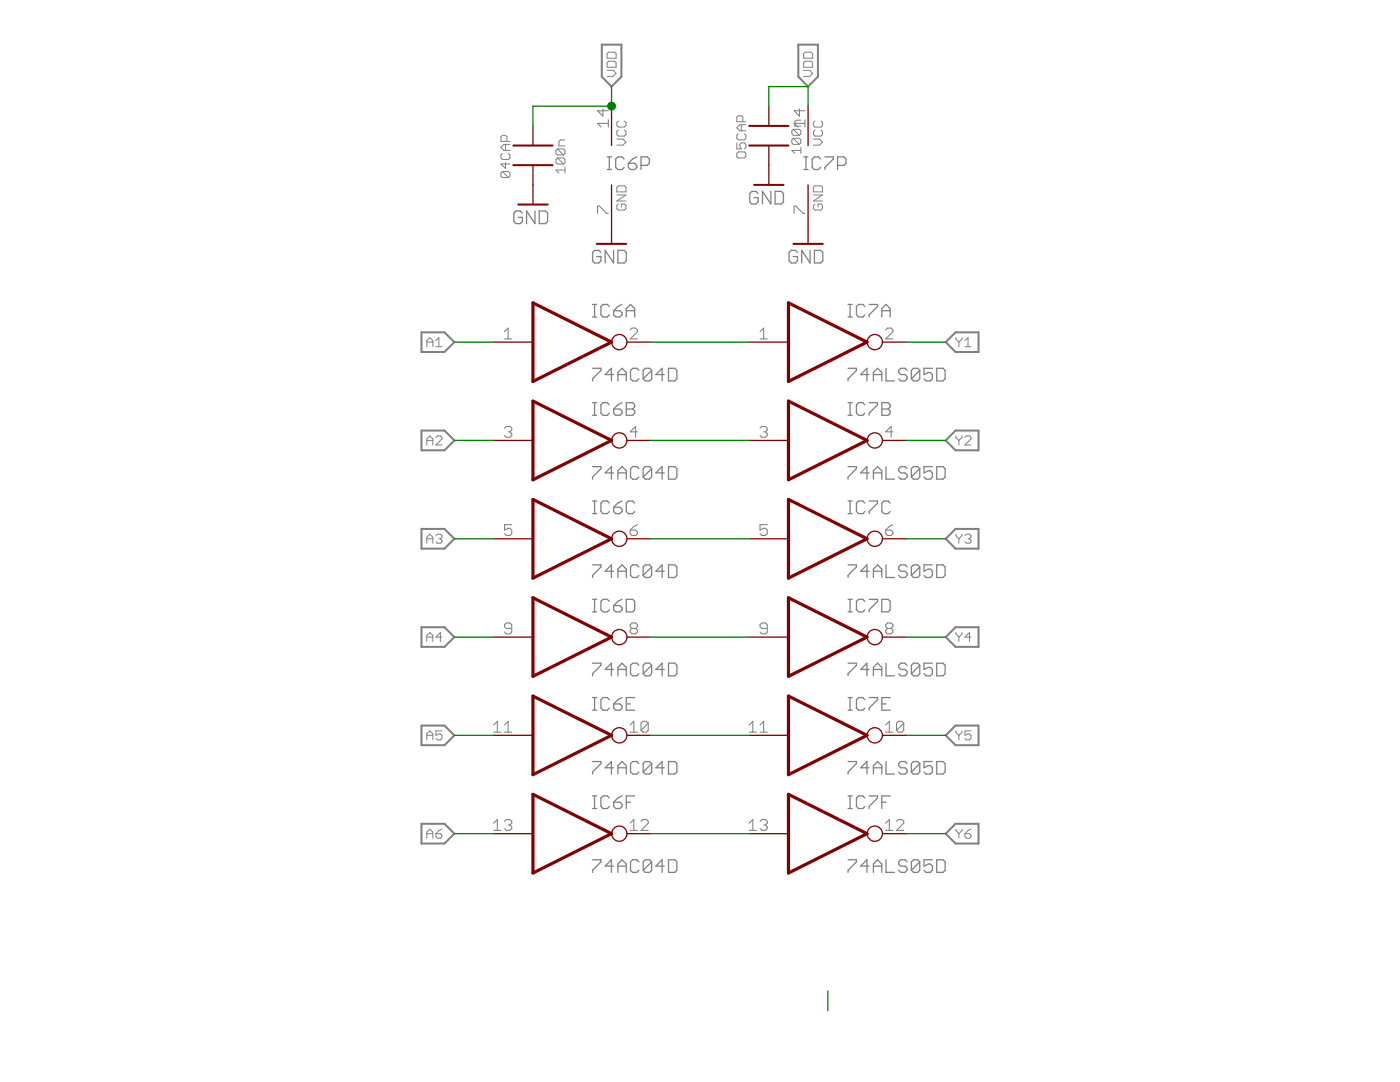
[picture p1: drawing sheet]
<svg xmlns="http://www.w3.org/2000/svg" width="279mm" height="216mm" viewBox="0 0 279 216" stroke-linecap="round" stroke-linejoin="round" font-family="sans-serif">
<g fill="none" stroke="#808080" stroke-width=".25">
<path d="M121.2 33.8h.8M121.2 31.3h.8M121.6 31.3v2.5M124.5 31.7l-.4-.4h-.8l-.4 .4v1.7l.4 .4h.8l.4-.4M125.4 32.6h1.3l.4 .4v.4l-.4 .4h-.9l-.4-.4zM127.1 31.3l-.9 .4-.8 .9M127.9 33h1.3l.4-.4v-.9l-.4-.4h-1.3v2.5M151.3 38.6l-.4-.4h-.8l-.5 .4v1.7l.5 .4h.8l.4-.4v-.9h-.8M153.8 38.2v2.5l-1.6-2.5v2.5M154.7 38.2h1.2l.5 .4v1.7l-.5 .4h-1.2zM160.4 33.8h.8M160.4 31.3h.8"/>
<path d="M160.8 31.3v2.5M163.8 31.7l-.4-.4h-.9l-.4 .4v1.7l.4 .4h.9l.4-.4M164.6 31.3h1.7v.4l-1.7 1.7v.4M167.2 33h1.2l.4-.4v-.9l-.4-.4h-1.2v2.5M104.2 42.5l-.4-.4h-.8l-.4 .4v1.7l.4 .4h.8l.4-.4v-.8h-.8M106.8 42.1v2.5l-1.7-2.5v2.5M107.6 42.1h1.3l.4 .4v1.7l-.4 .4h-1.3zM119.9 50.4l-.4-.4h-.8l-.4 .4v1.6l.4 .5h.8l.4-.5v-.8h-.8M122.4 50v2.5l-1.6-2.5v2.5M123.3 50h1.3l.4 .4v1.6l-.4 .5h-1.3zM159.2 50.4l-.5-.4h-.8l-.4 .4v1.6l.4 .5h.8l.5-.5v-.8h-.9M161.7 50v2.5l-1.7-2.5v2.5"/>
<path d="M162.5 50h1.3l.4 .4v1.6l-.4 .5h-1.3zM118.3 73.5h1.6v.4l-1.6 1.7v.4M118.3 63.2h.8M118.3 60.7h.8M118.7 60.7v2.5M121.6 61.2l-.4-.5h-.8l-.5 .5v1.6l.5 .4h.8l.4-.4M122.4 74.7h-1.6l1.2-1.2v2.5M122.5 62h1.2l.4 .4v.4l-.4 .4h-.8l-.4-.4zM123.3 74.7h1.7M123.3 76v-1.7l.8-.8 .9 .8v1.7M124.1 60.7l-.8 .5-.8 .8M125 63.2v-1.6l.8-.9 .9 .9v1.6"/>
<path d="M125 62h1.7M127.5 73.9l-.4-.4h-.8l-.5 .4v1.7l.5 .4h.8l.4-.4M130 73.9l-.4-.4h-.8l-.4 .4v1.7M130 73.9v1.7l-.4 .4h-.8l-.4-.4M130 73.9l-1.6 1.7M132.6 74.7h-1.7l1.2-1.2v2.5M133.4 73.5h1.3l.4 .4v1.7l-.4 .4h-1.3zM169.2 73.5h1.7v.4l-1.7 1.7v.4M169.2 63.2h.9M169.2 60.7h.9M169.7 60.7v2.5M172.6 61.2l-.4-.5h-.9l-.4 .5v1.6l.4 .4h.9l.4-.4"/>
<path d="M173.4 74.7h-1.6l1.2-1.2v2.5M173.5 60.7h1.6v.5l-1.6 1.6v.4M174.3 74.7h1.7M174.3 76v-1.7l.8-.8 .9 .8v1.7M176 63.2v-1.6l.8-.9 .9 .9v1.6M176 62h1.7M176.8 73.5v2.5h1.7M181 73.9l-.4-.4h-.8l-.5 .4v.4l.5 .4h.8l.4 .5v.4l-.4 .4h-.8l-.5-.4M183.6 73.9l-.5-.4h-.8l-.4 .4v1.7M183.6 73.9v1.7l-.5 .4h-.8l-.4-.4M183.6 73.9l-1.7 1.7M186.1 73.5h-1.7v1.2l.9-.4h.4l.4 .4v.9l-.4 .4h-.9l-.4-.4"/>
<path d="M186.9 73.5h1.3l.4 .4v1.7l-.4 .4h-1.3zM118.3 93.1h1.6v.4l-1.6 1.7v.4M118.3 82.9h.8M118.3 80.3h.8M118.3 100h.8M118.7 80.3v2.6M118.7 100v2.5M121.6 80.8l-.4-.5h-.8l-.5 .5v1.6l.5 .5h.8l.4-.5M122.4 94.4h-1.6l1.2-1.3v2.5M122.5 81.6h1.2l.4 .4v.4l-.4 .5h-.8l-.4-.5zM123.3 95.6v-1.7l.8-.8 .9 .8v1.7M123.3 94.4h1.7"/>
<path d="M124.1 80.3l-.8 .5-.8 .8M124.1 100l-.8 .4-.8 .8M125 80.3h1.3l.4 .5v.4l-.4 .4 .4 .4v.4l-.4 .5h-1.3zM125 81.6h1.3M127.5 93.5l-.4-.4h-.8l-.5 .4v1.7l.5 .4h.8l.4-.4M130 93.5l-.4-.4h-.8l-.4 .4v1.7M130 93.5v1.7l-.4 .4h-.8l-.4-.4M130 93.5l-1.6 1.7M132.6 94.4h-1.7l1.2-1.3v2.5M133.4 93.1h1.3l.4 .4v1.7l-.4 .4h-1.3zM169.2 93.1h1.7v.4l-1.7 1.7v.4M169.2 82.9h.9"/>
<path d="M169.2 80.3h.9M169.2 100h.9M169.7 80.3v2.6M169.7 100v2.5M172.6 80.8l-.4-.5h-.9l-.4 .5v1.6l.4 .5h.9l.4-.5M173.4 94.4h-1.6l1.2-1.3v2.5M173.5 80.3h1.6v.5l-1.6 1.6v.5M173.5 100h1.6v.4l-1.6 1.7v.4M174.3 94.4h1.7M174.3 95.6v-1.7l.8-.8 .9 .8v1.7M176 80.3h1.2l.5 .5v.4l-.5 .4 .5 .4v.4l-.5 .5h-1.2zM176 81.6h1.2"/>
<path d="M176.8 93.1v2.5h1.7M181 93.5l-.4-.4h-.8l-.5 .4v.4l.5 .5h.8l.4 .4v.4l-.4 .4h-.8l-.5-.4M183.6 93.5l-.5-.4h-.8l-.4 .4v1.7M183.6 93.5v1.7l-.5 .4h-.8l-.4-.4M183.6 93.5l-1.7 1.7M186.1 93.1h-1.7v1.3l.9-.5h.4l.4 .5v.8l-.4 .4h-.9l-.4-.4M186.9 93.1h1.3l.4 .4v1.7l-.4 .4h-1.3zM118.3 112.7h1.6v.4l-1.6 1.7v.4M118.3 102.5h.8M118.3 119.6h.8M118.7 119.6v2.5M121.6 100.4l-.4-.4h-.8l-.5 .4v1.7l.5 .4h.8l.4-.4"/>
<path d="M121.6 120l-.4-.4h-.8l-.5 .4v1.7l.5 .4h.8l.4-.4M122.4 114h-1.6l1.2-1.3v2.5M122.5 101.2h1.2l.4 .4v.5l-.4 .4h-.8l-.4-.4zM123.3 115.2v-1.6l.8-.9 .9 .9v1.6M123.3 114h1.7M124.1 119.6l-.8 .4-.8 .8M125 119.6h1.3l.4 .4v1.7l-.4 .4h-1.3zM126.7 100.4l-.4-.4h-.9l-.4 .4v1.7l.4 .4h.9l.4-.4M127.5 113.1l-.4-.4h-.8l-.5 .4v1.7l.5 .4h.8l.4-.4M130 113.1l-.4-.4h-.8l-.4 .4v1.7M130 113.1v1.7l-.4 .4h-.8l-.4-.4M130 113.1l-1.6 1.7"/>
<path d="M132.6 114h-1.7l1.2-1.3v2.5M133.4 112.7h1.3l.4 .4v1.7l-.4 .4h-1.3zM169.2 112.7h1.7v.4l-1.7 1.7v.4M169.2 102.5h.9M169.2 119.6h.9M169.7 119.6v2.5M172.6 100.4l-.4-.4h-.9l-.4 .4v1.7l.4 .4h.9l.4-.4M172.6 120l-.4-.4h-.9l-.4 .4v1.7l.4 .4h.9l.4-.4M173.4 114h-1.6l1.2-1.3v2.5M173.5 119.6h1.6v.4l-1.6 1.7v.4M174.3 114h1.7M174.3 115.2v-1.6l.8-.9 .9 .9v1.6"/>
<path d="M176 119.6h1.2l.5 .4v1.7l-.5 .4h-1.2zM176.8 112.7v2.5h1.7M177.7 100.4l-.5-.4h-.8l-.4 .4v1.7l.4 .4h.8l.5-.4M181 113.1l-.4-.4h-.8l-.5 .4v.5l.5 .4h.8l.4 .4v.4l-.4 .4h-.8l-.5-.4M183.6 113.1l-.5-.4h-.8l-.4 .4v1.7M183.6 113.1v1.7l-.5 .4h-.8l-.4-.4M183.6 113.1l-1.7 1.7M186.1 112.7h-1.7v1.3l.9-.4h.4l.4 .4v.8l-.4 .4h-.9l-.4-.4M186.9 112.7h1.3l.4 .4v1.7l-.4 .4h-1.3zM118.3 132.3h1.6v.5l-1.6 1.6v.5M118.3 122.1h.8M118.3 139.2h.8"/>
<path d="M118.7 139.2v2.5M121.6 139.6l-.4-.4h-.8l-.5 .4v1.7l.5 .4h.8l.4-.4M122.4 133.6h-1.6l1.2-1.3v2.6M122.5 120.8h1.2l.4 .5v.4l-.4 .4h-.8l-.4-.4zM123.3 134.9v-1.7l.8-.9 .9 .9v1.7M123.3 133.6h1.7M124.1 139.2l-.8 .4-.8 .9M126.7 139.2h-1.7v2.5h1.7M127.5 132.8l-.4-.5h-.8l-.5 .5v1.6l.5 .5h.8l.4-.5M130 132.8l-.4-.5h-.8l-.4 .5v1.6M130 132.8v1.6l-.4 .5h-.8l-.4-.5M130 132.8l-1.6 1.6"/>
<path d="M132.6 133.6h-1.7l1.2-1.3v2.6M133.4 132.3h1.3l.4 .5v1.6l-.4 .5h-1.3zM169.2 132.3h1.7v.5l-1.7 1.6v.5M169.2 122.1h.9M169.2 139.2h.9M169.7 139.2v2.5M172.6 139.6l-.4-.4h-.9l-.4 .4v1.7l.4 .4h.9l.4-.4M173.4 133.6h-1.6l1.2-1.3v2.6M173.5 139.2h1.6v.4l-1.6 1.7v.4M174.3 133.6h1.7M174.3 134.9v-1.7l.8-.9 .9 .9v1.7M176.8 132.3v2.6h1.7"/>
<path d="M177.7 139.2h-1.7v2.5h1.7M181 132.8l-.4-.5h-.8l-.5 .5v.4l.5 .4h.8l.4 .4v.4l-.4 .5h-.8l-.5-.5M183.6 132.8l-.5-.5h-.8l-.4 .5v1.6M183.6 132.8v1.6l-.5 .5h-.8l-.4-.5M183.6 132.8l-1.7 1.6M186.1 132.3h-1.7v1.3l.9-.4h.4l.4 .4v.8l-.4 .5h-.9l-.4-.5M186.9 132.3h1.3l.4 .5v1.6l-.4 .5h-1.3zM118.3 152h1.6v.4l-1.6 1.7v.4M118.3 141.7h.8M118.3 158.8h.8M118.7 158.8v2.5M121.6 159.2l-.4-.4h-.8l-.5 .4v1.7l.5 .4h.8l.4-.4"/>
<path d="M122.4 153.2h-1.6l1.2-1.2v2.5M122.5 140.5h1.2l.4 .4v.4l-.4 .4h-.8l-.4-.4zM123.3 154.5v-1.7l.8-.8 .9 .8v1.7M123.3 153.2h1.7M124.1 158.8l-.8 .4-.8 .9M125 140.5h.8M126.7 158.8h-1.7v2.5M127.5 152.4l-.4-.4h-.8l-.5 .4v1.7l.5 .4h.8l.4-.4M130 152.4l-.4-.4h-.8l-.4 .4v1.7M130 152.4v1.7l-.4 .4h-.8l-.4-.4M130 152.4l-1.6 1.7M132.6 153.2h-1.7l1.2-1.2v2.5"/>
<path d="M133.4 152h1.3l.4 .4v1.7l-.4 .4h-1.3zM169.2 152h1.7v.4l-1.7 1.7v.4M169.2 141.7h.9M169.2 158.8h.9M169.7 158.8v2.5M172.6 159.2l-.4-.4h-.9l-.4 .4v1.7l.4 .4h.9l.4-.4M173.4 153.2h-1.6l1.2-1.2v2.5M173.5 158.8h1.6v.4l-1.6 1.7v.4M174.3 153.2h1.7M174.3 154.5v-1.7l.8-.8 .9 .8v1.7M176 140.5h.8M176.8 152v2.5h1.7"/>
<path d="M177.7 158.8h-1.7v2.5M181 152.4l-.4-.4h-.8l-.5 .4v.4l.5 .4h.8l.4 .4v.5l-.4 .4h-.8l-.5-.4M183.6 152.4l-.5-.4h-.8l-.4 .4v1.7M183.6 152.4v1.7l-.5 .4h-.8l-.4-.4M183.6 152.4l-1.7 1.7M186.1 152h-1.7v1.2l.9-.4h.4l.4 .4v.9l-.4 .4h-.9l-.4-.4M186.9 152h1.3l.4 .4v1.7l-.4 .4h-1.3zM118.3 171.6h1.6v.4l-1.6 1.7v.4M118.3 161.3h.8M122.4 172.8h-1.6l1.2-1.2v2.5M122.5 160.1h1.2l.4 .4v.4l-.4 .4h-.8l-.4-.4zM123.3 174.1v-1.7l.8-.8 .9 .8v1.7"/>
<path d="M123.3 172.8h1.7M125 160.1h.8M127.5 172l-.4-.4h-.8l-.5 .4v1.7l.5 .4h.8l.4-.4M130 172l-.4-.4h-.8l-.4 .4v1.7M130 172v1.7l-.4 .4h-.8l-.4-.4M130 172l-1.6 1.7M132.6 172.8h-1.7l1.2-1.2v2.5M133.4 171.6h1.3l.4 .4v1.7l-.4 .4h-1.3zM169.2 171.6h1.7v.4l-1.7 1.7v.4M169.2 161.3h.9M173.4 172.8h-1.6l1.2-1.2v2.5M174.3 172.8h1.7"/>
<path d="M174.3 174.1v-1.7l.8-.8 .9 .8v1.7M176 160.1h.8M176.8 171.6v2.5h1.7M181 172l-.4-.4h-.8l-.5 .4v.4l.5 .4h.8l.4 .4v.5l-.4 .4h-.8l-.5-.4M183.6 172l-.5-.4h-.8l-.4 .4v1.7M183.6 172v1.7l-.5 .4h-.8l-.4-.4M183.6 172l-1.7 1.7M186.1 171.6h-1.7v1.2l.9-.4h.4l.4 .4v.9l-.4 .4h-.9l-.4-.4M186.9 171.6h1.3l.4 .4v1.7l-.4 .4h-1.3z"/>
</g>
<g fill="none" stroke="#808080" stroke-width=".2">
<path d="M121.2 14h1.2l.6 .6-.6 .6h-1.2M121.2 10.7l.3-.3h1.2l.3 .3v.9h-1.8zM121.5 12.2h1.2l.3 .3v.9h-1.8v-.9zM160.4 14h1.2l.6 .6-.6 .6h-1.2M160.4 10.7l.3-.3h1.2l.3 .3v.9h-1.8zM160.7 12.2h1.2l.3 .3v.9h-1.8v-.9zM100.3 34.2l-.3 .3v.6l.3 .3h1.2M100.3 30.6l-.3 .3v.6l.3 .3h1.2l.3-.3v-.6l-.3-.3M100.3 34.2h1.2l.3 .3v.6l-.3 .3M100.3 34.2l1.2 1.2M100.9 32.4v1.2l-.9-.9h1.8M100.9 28.8v1.2"/>
<path d="M101.2 28.2v-.9l-.3-.3h-.6l-.3 .3v.9h1.8M101.8 28.8h-1.2l-.6 .6 .6 .6h1.2M111.3 29.7h1.2l.3 .3v.6l-.3 .3M111.3 31.5h1.2l.3 .3v.6l-.3 .3M111.3 31.5l-.3 .3v.6l.3 .3h1.2M111.3 29.7l-.3 .3v.6l.3 .3h1.2M111.3 31.5l1.2 1.2M111.3 29.7l1.2 1.2M112.8 33.9h-1.8l.5 .6M112.8 33.3v1.2M112.8 27.9h-.9l-.4 .3v.9h1.3M123.1 38.9h1.8l-1.8 1.2h1.8"/>
<path d="M123.1 27.7h1.2l.6 .7-.6 .6h-1.2M123.4 24.2l-.3 .2v.6l.3 .4h1.2l.3-.4v-.6l-.3-.2M123.4 26l-.3 .2v.7l.3 .3h1.2l.3-.3v-.7l-.3-.2M123.4 37.1h1.2l.3 .3v.9h-1.8v-.9zM147 30.6l.3-.3h1.2l.3 .3v.6l-.3 .3h-1.2l-.3-.3zM147 28.5v1.2h.9l-.3-.9 .3-.3h.6l.3 .3v.6l-.3 .3M147.3 26.7l-.3 .3v.6l.3 .3h1.2l.3-.3v-.6l-.3-.3M147.9 24.9v1.2M148.3 24.3v-.9l-.4-.3h-.6l-.3 .3v.9h1.8M148.8 24.9h-1.2l-.6 .6 .6 .6h1.2M158.3 25.8h1.2l.3 .3v.6l-.3 .3M158.3 27.6h1.2l.3 .3v.6l-.3 .3"/>
<path d="M158.3 27.6l-.3 .3v.6l.3 .3h1.2M158.3 25.8l-.3 .3v.6l.3 .3h1.2M158.3 27.6l1.2 1.2M158.3 25.8l1.2 1.2M159.8 30h-1.8l.6 .6M159.8 29.4v1.2M159.8 24h-.9l-.3 .3v.9h1.2M162.3 38.9h1.8l-1.8 1.2h1.8M162.3 37.4l.3-.3h1.3l.2 .3v.9h-1.8zM162.3 27.7h1.2l.6 .7-.6 .6h-1.2M162.6 26l-.3 .2v.7l.3 .3h1.3l.2-.3v-.7l-.2-.2M162.6 24.2l-.3 .2v.6l.3 .4h1.3l.2-.4v-.6l-.2-.2"/>
<path d="M123.4 40.7l-.3 .3v.6l.3 .3h1.2l.3-.3v-.6l-.3-.3h-.6v.6M162.6 40.7l-.3 .3v.6l.3 .3h1.3l.2-.3v-.6l-.2-.3h-.7v.6M85.2 69.2v-1.2l.6-.6 .6 .6v1.2M85.2 68.3h1.2M87 68l.6-.6v1.8M87 69.2h1.2M190.8 67.4v.3l.6 .6M191.4 68.3v.9M192 67.4v.3l-.6 .6M192.6 69.2h1.2M192.6 68l.6-.6v1.8M85.2 88.8v-1.2l.6-.6 .6 .6v1.2"/>
<path d="M85.2 87.9h1.2M87 87.3l.3-.3h.6l.3 .3v.3l-1.2 1.2h1.2M190.8 87v.3l.6 .6M191.4 87.9v.9M192 87v.3l-.6 .6M192.6 87.3l.3-.3h.6l.3 .3v.3l-1.2 1.2h1.2M85.2 108.4v-1.2l.6-.6 .6 .6v1.2M85.2 107.5h1.2M87 106.9l.3-.3h.6l.3 .3v.3l-.3 .3M87.6 107.5h.3M87.9 107.5l.3 .3v.3l-.3 .3h-.6l-.3-.3M190.8 106.6v.3l.6 .6"/>
<path d="M191.4 107.5v.9M192 106.6v.3l-.6 .6M192.6 106.9l.3-.3h.6l.3 .3v.3l-.3 .3M193.2 107.5h.3M193.5 107.5l.3 .3v.3l-.3 .3h-.6l-.3-.3M85.2 128v-1.2l.6-.6 .6 .6v1.2M85.2 127.1h1.2M88.2 127.1h-1.2l.9-.9v1.8M190.8 126.2v.3l.6 .6M191.4 127.1v.9M192 126.2v.3l-.6 .6M193.8 127.1h-1.2l.9-.9v1.8"/>
<path d="M85.2 147.6v-1.2l.6-.6 .6 .6v1.2M85.2 146.7h1.2M88.2 145.8h-1.2v.9l.9-.3 .3 .3v.6l-.3 .3h-.6l-.3-.3M190.8 145.8v.3l.6 .6M191.4 146.7v.9M192 145.8v.3l-.6 .6M193.8 145.8h-1.2v.9l.6-.3h.3l.3 .3v.6l-.3 .3h-.6l-.3-.3M85.2 167.3v-1.2l.6-.7 .6 .7v1.2M85.2 166.3h1.2M87 166.3h.9l.3 .3v.3l-.3 .4h-.6l-.3-.4zM88.2 165.4l-.6 .3-.6 .6M190.8 165.4v.3l.6 .6"/>
<path d="M191.4 166.3v1M192 165.4v.3l-.6 .6M192.6 166.3h.9l.3 .3v.3l-.3 .4h-.6l-.3-.4zM193.8 165.4l-.6 .3-.6 .6"/>
</g>
<g fill="none" stroke="#808080" stroke-width=".21">
<path d="M120.3 21.7v1.5l-1-1.1h2.1M121.4 24.6h-2.1l.7 .7M121.4 23.9v1.4M159.6 21.7v1.5l-1.1-1.1h2.1M160.6 24.6h-2.1l.7 .7M160.6 23.9v1.4M119.3 42.6v-1.5h.3l1.5 1.5h.3M158.5 42.6v-1.5h.3l1.5 1.5h.3M100.7 66.2l.7-.7v2.1M100.7 67.6h1.4M125.8 65.8l.3-.3h.8l.3 .3v.4l-1.4 1.4h1.4M151.7 67.6h1.4"/>
<path d="M151.7 66.2l.7-.7v2.1M176.8 65.8l.3-.3h.7l.4 .3v.4l-1.4 1.4h1.4M100.7 85.4l.3-.3h.8l.3 .3v.4l-.3 .4M101.4 86.2h.4M101.8 86.2l.3 .3v.4l-.3 .3h-.8l-.3-.3M127.2 86.2h-1.4l1.1-1.1v2.1M151.7 85.4l.3-.3h.8l.3 .3v.4l-.3 .4M152.4 86.2h.4M152.8 86.2l.3 .3v.4l-.3 .3h-.8l-.3-.3M178.2 86.2h-1.4l1-1.1v2.1M102.1 104.7h-1.4v1.1l.7-.4h.4l.3 .4v.7l-.3 .3h-.8l-.3-.3M125.8 105.8h1.1l.3 .3v.4l-.3 .3h-.8l-.3-.3z"/>
<path d="M127.2 104.7l-.7 .4-.7 .7M153.1 104.7h-1.4v1.1l.7-.4h.4l.3 .4v.7l-.3 .3h-.8l-.3-.3M176.8 105.8h1l.4 .3v.4l-.4 .3h-.7l-.3-.3zM178.2 104.7l-.7 .4-.7 .7M102.1 125.4h-1.1l-.3-.4v-.3l.3-.4h.8l.3 .4v1.4l-.3 .4h-.8l-.3-.4M126.1 125.4l-.3-.4v-.3l.3-.4h.8l.3 .4v.3l-.3 .4M126.1 125.4l-.3 .4v.3l.3 .4h.8l.3-.4v-.3l-.3-.4M126.1 125.4h.8M153.1 125.4h-1.1l-.3-.4v-.3l.3-.4h.8l.3 .4v1.4l-.3 .4h-.8l-.3-.4M177.1 125.4l-.3 .4v.3l.3 .4h.7l.4-.4v-.3l-.4-.4M177.1 125.4l-.3-.4v-.3l.3-.4h.7l.4 .4v.3l-.4 .4M177.1 125.4h.7"/>
<path d="M98.5 144.7l.8-.8v2.2M98.5 146.1h1.5M100.7 144.7l.7-.8v2.2M100.7 146.1h1.4M125.8 146.1h1.4M125.8 144.7l.7-.8v2.2M129.4 144.3v1.4l-.4 .4h-.7l-.4-.4M129.4 144.3l-.4-.4h-.7l-.4 .4v1.4M129.4 144.3l-1.5 1.4M149.5 146.1h1.5M149.5 144.7l.7-.8v2.2M151.7 146.1h1.4"/>
<path d="M151.7 144.7l.7-.8v2.2M176.8 146.1h1.4M176.8 144.7l.7-.8v2.2M180.4 144.3v1.4l-.4 .4h-.7l-.4-.4M180.4 144.3l-.4-.4h-.7l-.4 .4v1.4M180.4 144.3l-1.5 1.4M98.5 164.3l.8-.8v2.2M98.5 165.7h1.5M100.7 163.9l.3-.4h.8l.3 .4v.4l-.3 .3M101.4 164.6h.4M101.8 164.6l.3 .4v.3l-.3 .4h-.8l-.3-.4M125.8 164.3l.7-.8v2.2"/>
<path d="M125.8 165.7h1.4M127.9 163.9l.4-.4h.7l.4 .4v.4l-1.5 1.4h1.5M149.5 165.7h1.5M149.5 164.3l.7-.8v2.2M151.7 163.9l.3-.4h.8l.3 .4v.4l-.3 .3M152.4 164.6h.4M152.8 164.6l.3 .4v.3l-.3 .4h-.8l-.3-.4M176.8 165.7h1.4M176.8 164.3l.7-.8v2.2M178.9 163.9l.4-.4h.7l.4 .4v.4l-1.5 1.4h1.5"/>
</g>
<g fill="none" stroke="#808080" stroke-width=".4">
<path d="M120.1 8.9h3.9v6.4l-2 2-1.9-2zM159.3 8.9h3.9v6.4l-1.9 2-2-2zM84.1 66.3h4.6l2 2-2 1.9h-4.6zM190.7 66.3h4.6v3.9h-4.6l-2-1.9zM84.1 85.9h4.6l2 2-2 2h-4.6zM190.7 85.9h4.6v4h-4.6l-2-2zM84.1 105.5h4.6l2 2-2 2h-4.6zM190.7 105.5h4.6v4h-4.6l-2-2zM84.1 125.2h4.6l2 1.9-2 2h-4.6zM190.7 125.2h4.6v3.9h-4.6l-2-2zM84.1 144.8h4.6l2 1.9-2 2h-4.6zM188.7 146.7l2-1.9h4.6v3.9h-4.6z"/>
<path d="M84.1 164.4h4.6l2 1.9-2 2h-4.6zM190.7 164.4h4.6v3.9h-4.6l-2-2z"/>
</g>
<path d="M106.4 60.4l15.6 7.9-15.6 7.8zM157.4 60.4l15.6 7.9-15.6 7.8zM106.4 80l15.6 7.9-15.6 7.8zM106.4 99.7l15.6 7.8-15.6 7.9zM157.4 80l15.6 7.9-15.6 7.8zM157.4 99.7l15.6 7.8-15.6 7.9zM106.4 119.3l15.6 7.8-15.6 7.9zM157.4 119.3l15.6 7.8-15.6 7.9zM106.4 138.9l15.6 7.8-15.6 7.9zM157.4 138.9l15.6 7.8-15.6 7.9zM106.4 158.5l15.6 7.8-15.6 7.9zM157.4 158.5l15.6 7.8-15.6 7.9z" fill="none" stroke="#800000" stroke-width=".63"/>
<g fill="none" stroke="#800000" stroke-width=".25">
<path d="M106.4 25.1v3.9M106.4 33v7.8M122 21.2v7.8M122 36.9v11.8M153.4 21.2v3.9M153.4 29v7.9M161.3 21.2v7.8M161.3 36.9v11.8M98.5 68.3h7.9M125.1 68.3h4.8M149.5 68.3h7.9M176.1 68.3h4.8"/>
<path d="M98.5 87.9h7.9M125.1 87.9h4.8M149.5 87.9h7.9M176.1 87.9h4.8M98.5 107.5h7.9M125.1 107.5h4.8M149.5 107.5h7.9M176.1 107.5h4.8M98.5 127.1h7.9M125.1 127.1h4.8M149.5 127.1h7.9M176.1 127.1h4.8"/>
<path d="M98.5 146.7h7.9M125.1 146.7h4.8M149.5 146.7h7.9M176.1 146.7h4.8M98.5 166.3h7.9M125.1 166.3h4.8M149.5 166.3h7.9M176.1 166.3h4.8"/>
<circle cx="123.6" cy="68.3" r="1.52"/>
<circle cx="174.6" cy="68.3" r="1.52"/>
<circle cx="123.6" cy="87.9" r="1.52"/>
<circle cx="174.6" cy="87.9" r="1.52"/>
<circle cx="123.6" cy="107.5" r="1.52"/>
<circle cx="174.6" cy="107.5" r="1.52"/>
<circle cx="123.6" cy="127.1" r="1.52"/>
<circle cx="174.6" cy="127.1" r="1.52"/>
<circle cx="123.6" cy="146.7" r="1.52"/>
<circle cx="174.6" cy="146.7" r="1.52"/>
<circle cx="123.6" cy="166.3" r="1.52"/>
<circle cx="174.6" cy="166.3" r="1.52"/>
</g>
<path d="M102.4 29h7.9M102.4 33h7.9M149.5 29h7.9M149.5 25.1h7.9M150.5 36.9h5.9M103.4 40.8h5.9M119.1 48.7h5.9M158.3 48.7h5.9" fill="none" stroke="#800000" stroke-width=".4"/>
<g fill="none" stroke="#008000" stroke-width=".25">
<path d="M122 17.3v3.9h-15.6v3.9M153.4 21.2v-3.9h7.9v3.9M90.7 68.3h7.8M129.9 68.3h19.6M180.9 68.3h7.8M90.7 87.9h7.8M129.9 87.9h19.6M180.9 87.9h7.8M90.7 107.5h7.8M129.9 107.5h19.6M180.9 107.5h7.8M90.7 127.1h7.8"/>
<path d="M129.9 127.1h19.6M180.9 127.1h7.8M90.7 146.7h7.8M129.9 146.7h19.6M180.9 146.7h7.8M90.7 166.3h7.8M129.9 166.3h19.6M180.9 166.3h7.8M165.2 197.7v4"/>
</g>
<circle cx="122" cy="21.2" r=".78" fill="#008000" stroke="#008000" stroke-width=".2"/>
</svg>
